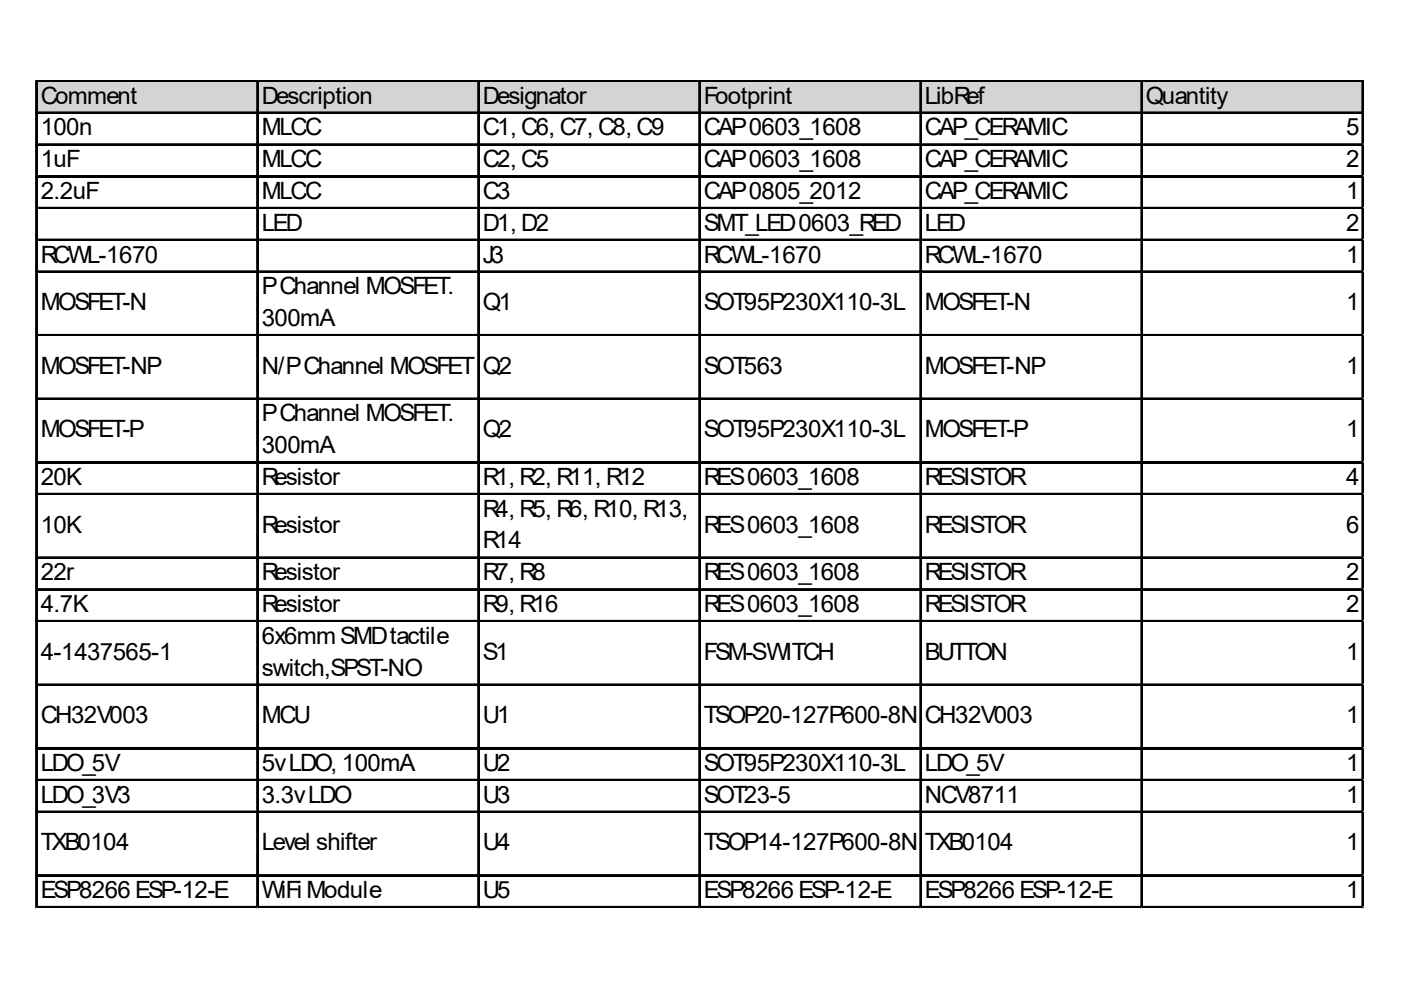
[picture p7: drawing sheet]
<svg xmlns="http://www.w3.org/2000/svg" width="297mm" height="210mm" viewBox="0 0 297 210" stroke-linecap="round" stroke-linejoin="round" font-family="sans-serif">
<defs><g id="words">
<g font-size="5.1">
<text x="8.6" y="22">Comment</text>
<text x="55.5" y="22">Description</text>
<text x="102.4" y="22">Designator</text>
<text x="149.2" y="22">Footprint</text>
<text x="196.1" y="22">LibRef</text>
<text x="243" y="22">Quantity</text>
<text x="8.6" y="28.7">100n</text>
<text x="55.5" y="28.7">MLCC</text>
<text x="102.4" y="28.7">C1, C6, C7, C8, C9</text>
<text x="149.2" y="28.7">CAP0603_1608</text>
<text x="196.1" y="28.7">CAP_CERAMIC</text>
<text x="285.4" y="28.7">5</text>
<text x="8.6" y="35.4">1uF</text>
<text x="55.5" y="35.4">MLCC</text>
<text x="102.4" y="35.4">C2, C5</text>
<text x="149.2" y="35.4">CAP0603_1608</text>
<text x="196.1" y="35.4">CAP_CERAMIC</text>
<text x="285.4" y="35.4">2</text>
<text x="8.6" y="42.2">2.2uF</text>
<text x="55.5" y="42.2">MLCC</text>
<text x="102.4" y="42.2">C3</text>
<text x="149.2" y="42.2">CAP0805_2012</text>
<text x="196.1" y="42.2">CAP_CERAMIC</text>
<text x="285.4" y="42.2">1</text>
<text x="55.5" y="48.9">LED</text>
<text x="102.4" y="48.9">D1, D2</text>
<text x="149.2" y="48.9">SMT_LED0603_RED</text>
<text x="196.1" y="48.9">LED</text>
<text x="285.4" y="48.9">2</text>
<text x="8.6" y="55.7">RCWL-1670</text>
<text x="102.4" y="55.7">J3</text>
<text x="149.2" y="55.7">RCWL-1670</text>
<text x="196.1" y="55.7">RCWL-1670</text>
<text x="285.4" y="55.7">1</text>
<text x="8.6" y="65.8">MOSFET-N</text>
<text x="55.5" y="62.4">PChannel MOSFET.</text>
<text x="102.4" y="65.8">Q1</text>
<text x="149.2" y="65.8">SOT95P230X110-3L</text>
<text x="196.1" y="65.8">MOSFET-N</text>
<text x="285.4" y="65.8">1</text>
<text x="55.5" y="69.1">300mA</text>
<text x="8.6" y="79.2">MOSFET-NP</text>
<text x="55.5" y="79.2">N/PChannel MOSFET</text>
<text x="102.4" y="79.2">Q2</text>
<text x="149.2" y="79.2">SOT563</text>
<text x="196.1" y="79.2">MOSFET-NP</text>
<text x="285.4" y="79.2">1</text>
<text x="55.5" y="89.3">PChannel MOSFET.</text>
<text x="8.6" y="92.7">MOSFET-P</text>
<text x="102.4" y="92.7">Q2</text>
<text x="149.2" y="92.7">SOT95P230X110-3L</text>
<text x="196.1" y="92.7">MOSFET-P</text>
<text x="285.4" y="92.7">1</text>
<text x="55.5" y="96.1">300mA</text>
<text x="8.6" y="102.8">20K</text>
<text x="55.5" y="102.8">Resistor</text>
<text x="102.4" y="102.8">R1, R2, R11, R12</text>
<text x="149.2" y="102.8">RES0603_1608</text>
<text x="196.1" y="102.8">RESISTOR</text>
<text x="285.4" y="102.8">4</text>
<text x="8.6" y="112.9">10K</text>
<text x="55.5" y="112.9">Resistor</text>
<text x="102.4" y="109.6">R4, R5, R6, R10, R13,</text>
<text x="149.2" y="112.9">RES0603_1608</text>
<text x="196.1" y="112.9">RESISTOR</text>
<text x="285.4" y="112.9">6</text>
<text x="102.4" y="116.3">R14</text>
<text x="8.6" y="123">22r</text>
<text x="55.5" y="123">Resistor</text>
<text x="102.4" y="123">R7, R8</text>
<text x="149.2" y="123">RES0603_1608</text>
<text x="196.1" y="123">RESISTOR</text>
<text x="285.4" y="123">2</text>
<text x="8.6" y="129.8">4.7K</text>
<text x="55.5" y="129.8">Resistor</text>
<text x="102.4" y="129.8">R9, R16</text>
<text x="149.2" y="129.8">RES0603_1608</text>
<text x="196.1" y="129.8">RESISTOR</text>
<text x="285.4" y="129.8">2</text>
<text x="55.5" y="136.5">6x6mmSMDtactile</text>
<text x="8.6" y="139.9">4-1437565-1</text>
<text x="55.5" y="143.2">switch,SPST-NO</text>
<text x="102.4" y="139.9">S1</text>
<text x="149.2" y="139.9">FSM-SWITCH</text>
<text x="196.1" y="139.9">BUTTON</text>
<text x="285.4" y="139.9">1</text>
<text x="8.6" y="153.3">CH32V003</text>
<text x="55.5" y="153.3">MCU</text>
<text x="102.4" y="153.3">U1</text>
<text x="149.2" y="153.3">TSOP20-127P600-8N</text>
<text x="196.1" y="153.3">CH32V003</text>
<text x="285.4" y="153.3">1</text>
<text x="8.6" y="163.5">LDO_5V</text>
<text x="55.5" y="163.5">5vLDO, 100mA</text>
<text x="102.4" y="163.5">U2</text>
<text x="149.2" y="163.5">SOT95P230X110-3L</text>
<text x="196.1" y="163.5">LDO_5V</text>
<text x="285.4" y="163.5">1</text>
<text x="8.6" y="170.2">LDO_3V3</text>
<text x="55.5" y="170.2">3.3vLDO</text>
<text x="102.4" y="170.2">U3</text>
<text x="149.2" y="170.2">SOT23-5</text>
<text x="196.1" y="170.2">NCV8711</text>
<text x="285.4" y="170.2">1</text>
<text x="8.6" y="180.3">TXB0104</text>
<text x="55.5" y="180.3">Level shifter</text>
<text x="102.4" y="180.3">U4</text>
<text x="149.2" y="180.3">TSOP14-127P600-8N</text>
<text x="196.1" y="180.3">TXB0104</text>
<text x="285.4" y="180.3">1</text>
<text x="8.6" y="190.4">ESP8266 ESP-12-E</text>
<text x="55.5" y="190.4">WiFi Module</text>
<text x="102.4" y="190.4">U5</text>
<text x="149.2" y="190.4">ESP8266 ESP-12-E</text>
<text x="196.1" y="190.4">ESP8266 ESP-12-E</text>
<text x="285.4" y="190.4">1</text>
</g>
</g></defs>
<path d="M7.9 17.3h281.3v6.8h-281.3z" fill="#d4d4d4"/>
<g fill="none" stroke="#000" stroke-width=".34">
<path d="M7.6 17.1v175.5M7.8 17.1v175.5M8 17.1h281.2M8 17.2h281.2M54.5 17.4v175.2M54.6 17.4v175.2M101.3 17.4v175.2M101.5 17.4v175.2M148.2 17.4v175.2M148.4 17.4v175.2M195.1 17.4v175.2M195.2 17.4v175.2"/>
<path d="M241.9 17.4v175.2M242.1 17.4v175.2M288.8 17.4v175.2M289 17.4v175.2M8 23.8h281.2M8 24h281.2M8 30.5h281.2M8 30.7h281.2M8 37.3h281.2M8 37.4h281.2M8 44h281.2M8 44.2h281.2"/>
<path d="M8 50.7h281.2M8 50.9h281.2M8 57.5h281.2M8 57.7h281.2M8 71h281.2M8 71.1h281.2M8 84.4h281.2M8 84.6h281.2M8 97.9h281.2M8 98.1h281.2M8 104.6h281.2M8 104.8h281.2"/>
<path d="M8 118.1h281.2M8 118.3h281.2M8 124.9h281.2M8 125h281.2M8 131.6h281.2M8 131.8h281.2M8 145.1h281.2M8 145.2h281.2M8 158.5h281.2M8 158.7h281.2M8 165.3h281.2M8 165.4h281.2"/>
<path d="M8 172h281.2M8 172.2h281.2M8 185.5h281.2M8 185.7h281.2M8 192.2h281.2M8 192.4h281.2"/>
</g>
<path d="M7.6 192.6h.1" fill="none" stroke="#e1e1e1" stroke-width=".34"/>
<path d="M7.6 192.6h.4z" fill="#e1e1e1"/>
<path d="M54.5 192.6h.1" fill="none" stroke="#e1e1e1" stroke-width=".34"/>
<path d="M54.5 192.6h.3z" fill="#e1e1e1"/>
<path d="M101.3 192.6h.1" fill="none" stroke="#e1e1e1" stroke-width=".34"/>
<path d="M101.3 192.6h.4z" fill="#e1e1e1"/>
<path d="M148.2 192.6h.1" fill="none" stroke="#e1e1e1" stroke-width=".34"/>
<path d="M148.2 192.6h.4z" fill="#e1e1e1"/>
<path d="M195.1 192.6h.1" fill="none" stroke="#e1e1e1" stroke-width=".34"/>
<path d="M195.1 192.6h.3z" fill="#e1e1e1"/>
<path d="M241.9 192.6h.1" fill="none" stroke="#e1e1e1" stroke-width=".34"/>
<path d="M241.9 192.6h.4z" fill="#e1e1e1"/>
<path d="M288.8 192.6h.1" fill="none" stroke="#e1e1e1" stroke-width=".34"/>
<path d="M288.8 192.6h.4z" fill="#e1e1e1"/>
<path d="M289.2 30.5h.1" fill="none" stroke="#e1e1e1" stroke-width=".34"/>
<path d="M289.2 30.5v.4z" fill="#e1e1e1"/>
<path d="M289.2 37.3h.1" fill="none" stroke="#e1e1e1" stroke-width=".34"/>
<path d="M289.2 37.3v.3z" fill="#e1e1e1"/>
<path d="M289.2 44h.1" fill="none" stroke="#e1e1e1" stroke-width=".34"/>
<path d="M289.2 44v.3z" fill="#e1e1e1"/>
<path d="M289.2 50.7h.1" fill="none" stroke="#e1e1e1" stroke-width=".34"/>
<path d="M289.2 50.7v.4z" fill="#e1e1e1"/>
<path d="M289.2 57.5h.1" fill="none" stroke="#e1e1e1" stroke-width=".34"/>
<path d="M289.2 57.5v.3z" fill="#e1e1e1"/>
<path d="M289.2 71h.1" fill="none" stroke="#e1e1e1" stroke-width=".34"/>
<path d="M289.2 71v.3z" fill="#e1e1e1"/>
<path d="M289.2 84.4h.1" fill="none" stroke="#e1e1e1" stroke-width=".34"/>
<path d="M289.2 84.4v.4z" fill="#e1e1e1"/>
<path d="M289.2 97.9h.1" fill="none" stroke="#e1e1e1" stroke-width=".34"/>
<path d="M289.2 97.9v.3z" fill="#e1e1e1"/>
<path d="M289.2 104.6h.1" fill="none" stroke="#e1e1e1" stroke-width=".34"/>
<path d="M289.2 104.6v.4z" fill="#e1e1e1"/>
<path d="M289.2 118.1h.1" fill="none" stroke="#e1e1e1" stroke-width=".34"/>
<path d="M289.2 118.1v.4z" fill="#e1e1e1"/>
<path d="M289.2 124.9h.1" fill="none" stroke="#e1e1e1" stroke-width=".34"/>
<path d="M289.2 124.9v.3z" fill="#e1e1e1"/>
<path d="M289.2 131.6h.1" fill="none" stroke="#e1e1e1" stroke-width=".34"/>
<path d="M289.2 131.6v.3z" fill="#e1e1e1"/>
<path d="M289.2 145.1h.1" fill="none" stroke="#e1e1e1" stroke-width=".34"/>
<path d="M289.2 145.1v.3z" fill="#e1e1e1"/>
<path d="M289.2 158.5h.1" fill="none" stroke="#e1e1e1" stroke-width=".34"/>
<path d="M289.2 158.5v.4z" fill="#e1e1e1"/>
<path d="M289.2 165.3h.1" fill="none" stroke="#e1e1e1" stroke-width=".34"/>
<path d="M289.2 165.3v.3z" fill="#e1e1e1"/>
<path d="M289.2 172h.1" fill="none" stroke="#e1e1e1" stroke-width=".34"/>
<path d="M289.2 172v.4z" fill="#e1e1e1"/>
<path d="M289.2 185.5h.1" fill="none" stroke="#e1e1e1" stroke-width=".34"/>
<path d="M289.2 185.5v.3z" fill="#e1e1e1"/>
<path d="M289.2 192.2h.1" fill="none" stroke="#e1e1e1" stroke-width=".34"/>
<path d="M289.2 192.2v.4z" fill="#e1e1e1"/>
<use href="#words"/>
</svg>
